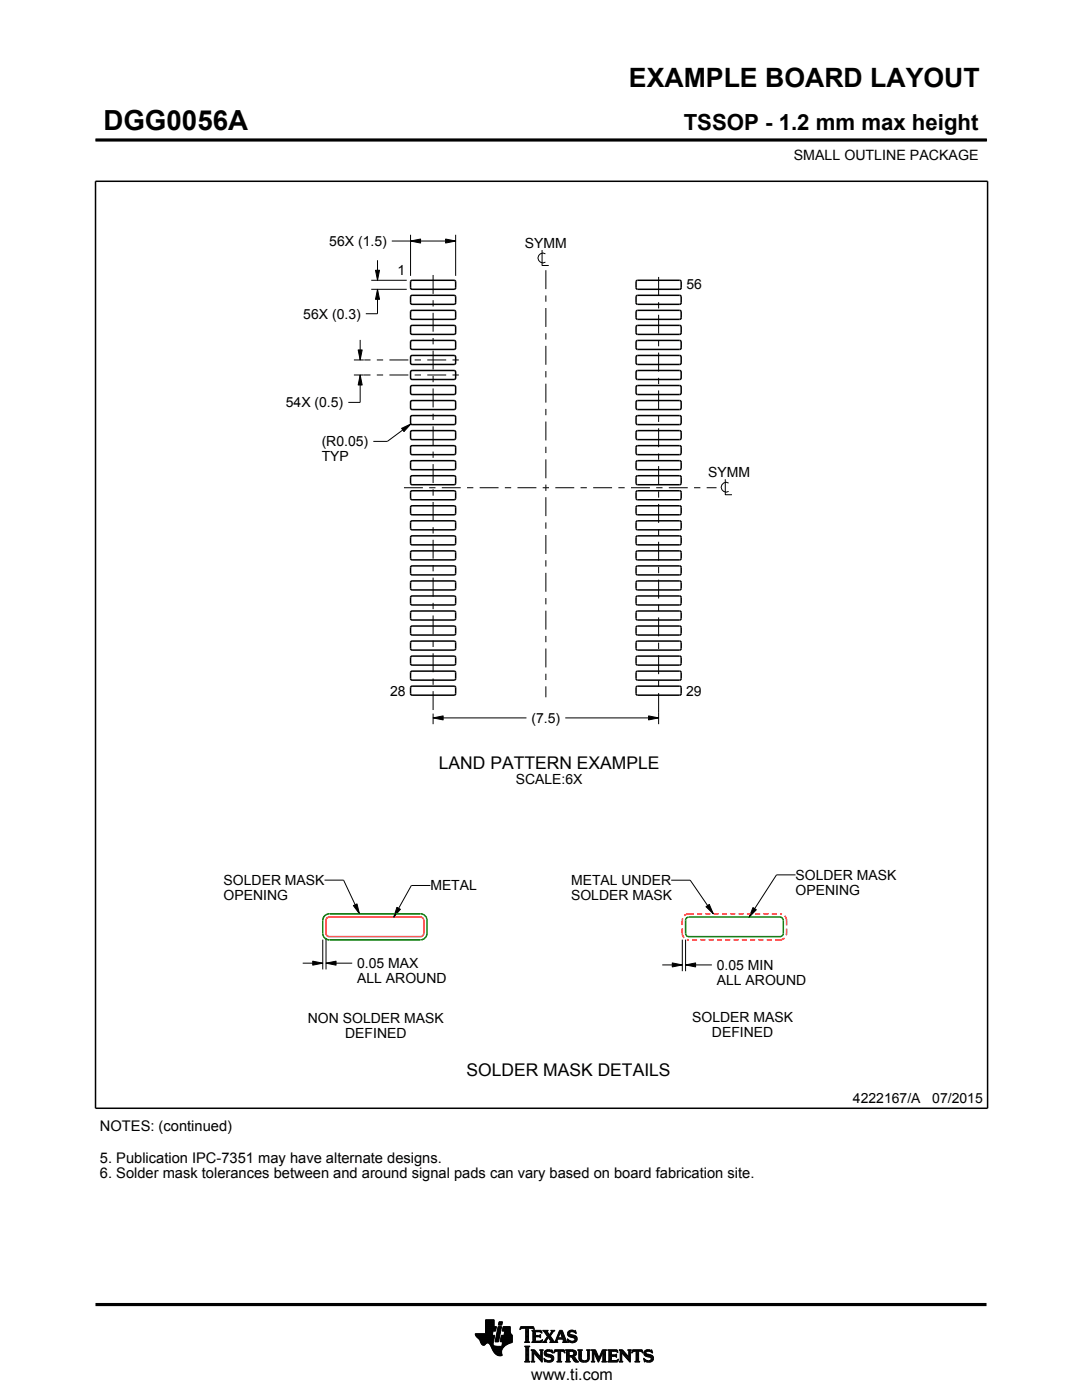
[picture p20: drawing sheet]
<svg xmlns="http://www.w3.org/2000/svg" width="216mm" height="279mm" viewBox="0 0 216 279" stroke-linecap="round" stroke-linejoin="round" font-family="sans-serif">
<defs><g id="words">
<text font-size="5.5" x="20.6" y="26">DGG0056A</text>
<text font-size="5.3" x="125.5" y="17.4">EXAMPLE BOARD LAYOUT</text>
<text font-size="4.4" x="136.4" y="26">TSSOP - 1.2 mm max height</text>
<g font-size="3.5">
<text x="87.6" y="153.4">LAND PATTERN EXAMPLE</text>
<text x="93.1" y="214.6">SOLDER MASK DETAILS</text>
</g>
<text font-size="3.2" x="106" y="275.3">www.ti.com</text>
<g font-size="2.9">
<text x="19.9" y="225.7">NOTES: (continued)</text>
<text x="19.9" y="232">5. Publication IPC-7351 may have alternate designs.</text>
<text x="19.9" y="235.2">6. Solder mask tolerances between and around signal pads can vary based on board fabrication site.</text>
</g>
<g font-size="2.8">
<text x="158.4" y="32">SMALL OUTLINE PACKAGE</text>
<text x="65.7" y="49.1">56X (1.5)</text>
<text x="104.7" y="49.5">SYMM</text>
<text x="79.3" y="54.9">1</text>
<text x="137" y="57.7">56</text>
<text x="60.5" y="63.6">56X (0.3)</text>
<text x="57" y="81.3">54X (0.5)</text>
<text x="64.2" y="89.1">(R0.05)</text>
<text x="64.2" y="92.1">TYP</text>
<text x="141.3" y="95.2">SYMM</text>
<text x="77.8" y="138.8">28</text>
<text x="136.9" y="138.9">29</text>
<text x="106.1" y="144.3">(7.5)</text>
<text x="102.9" y="156.5">SCALE:6X</text>
<text x="44.6" y="176.6">SOLDER MASK</text>
<text x="44.6" y="179.6">OPENING</text>
<text x="85.9" y="177.7">METAL</text>
<text x="113.9" y="176.7">METAL UNDER</text>
<text x="113.9" y="179.7">SOLDER MASK</text>
<text x="158.7" y="175.6">SOLDER MASK</text>
<text x="158.7" y="178.6">OPENING</text>
<text x="71.3" y="193.2">0.05 MAX</text>
<text x="71.3" y="196.2">ALL AROUND</text>
<text x="143" y="193.6">0.05 MIN</text>
<text x="143" y="196.6">ALL AROUND</text>
<text x="61.4" y="204.3">NON SOLDER MASK</text>
<text x="68.9" y="207.3">DEFINED</text>
<text x="138.1" y="204">SOLDER MASK</text>
<text x="142.1" y="207">DEFINED</text>
<text x="170.2" y="220.2">4222167/A</text>
<text x="186" y="220.2">07/2015</text>
</g>
</g></defs>
<g fill="#000">
<path d="M75.3 57.7l.4 2h-.8zM74.9 53.9h.8l-.4 2zM81.9 48.1l2-.4v.8zM88.9 47.7l2 .4-2 .4zM71.5 69.8h.8l-.4 2zM71.9 74.8l.4 2h-.8zM80.1 85.5l1.9-.9-1.4 1.5zM86.4 143.3l2-.4v.8zM129.4 142.9l2 .4-2 .4zM62.4 191.8l2 .4-2 .4zM65.1 192.2l2-.4v.8zM70.5 180.7l.7-.3 .5 2z"/>
<path d="M79.2 181.1l.7 .4-1.3 1.5zM134.1 192.2l2 .4-2 .4zM136.8 192.6l2-.4v.8zM140.9 181l.6-.5 .8 1.9zM150.2 181.1l.7 .5-1.4 1.4z"/>
</g>
<g fill="none" stroke="#000" stroke-width=".2">
<path d="M19.1 27.9h177.7M196.8 27.7v.5M74.1 57.7h7.1M74.1 55.9h7.1M74.9 53.9h.8l-.4 2zM75.3 57.7l.4 2h-.8zM75.3 51.9v4M75.3 57.7v4.9h-2.3M78.2 48.1h12.7M81.9 48.1l2-.4v.8zM81.9 46.9v8.2M88.9 47.7l2 .4-2 .4z"/>
<path d="M90.9 46.9v8.2M108.2 49.9v3.1h1.3M108.8 50.7a.98 .98 0 0 0-1.5 .8 .98 .98 0 0 0 1.5 .8M70.6 74.8h1.9M70.6 71.8h2M71.5 69.8h.8l-.4 2zM71.9 74.8l.4 2h-.8zM71.9 67.8v4M71.9 74.8v5.5h-2.4M80.1 85.5l1.9-.9-1.4 1.5zM82 84.6l-4.7 3.5h-2.8M144.7 95.7v3h1.4"/>
<path d="M145.4 96.4a.98 .98 0 0 0-1.5 .8 .98 .98 0 0 0 1.5 .9M86.4 143.3l2-.4v.8zM86.4 143.3h18.7M86.4 142.4v2.1M112.8 143.3h18.6M129.4 142.9l2 .4-2 .4zM131.4 142.1v2.4M64.8 175.6h3.8l3.1 6.8M85.9 176.7h-3.8l-3.5 6.3M133.9 175.7h3.8l4.6 6.7M158.7 174.6h-3.8l-5.4 8.4M60.4 192.2h4"/>
<path d="M62.4 191.8l2 .4-2 .4zM64.4 187.5v6M65.1 192.2l2-.4v.8zM65.1 187.2v6.3M65.1 192.2h5.2M70.5 180.7l.7-.3 .5 2zM79.2 181.1l.7 .4-1.3 1.5zM132.1 192.6h4M134.1 192.2l2 .4-2 .4zM136.1 187.5v6.3M136.8 192.6l2-.4v.8zM136.8 187.5v6.3"/>
<path d="M136.8 192.6h5.2M140.9 181l.6-.5 .8 1.9zM150.2 181.1l.7 .5-1.4 1.4zM94.8 266.2h3.5M94.8 266.3h3.5M94.9 266.4h3.3M94.9 266.5h3.8l-.2 1.2M94.9 266.5h3.8M95 266.6h3.7M95 266.7h3.7M95.1 266.8h3.6M95.2 266.9h3.4"/>
<path d="M95.3 267h3.3M95.4 267.1h3.2M95.5 267.2h3.1M95.6 267.3h3M95.7 267.4h2.8M95.7 267.5h2.8M95.7 267.5l.4 .7 .3 .3 .3-.1 .5-.4 .4 .1 .8 1.5M95.8 267.6h2.7M95.8 267.7h2.7M95.9 267.8h2.6M95.9 267.9h2.5M95.9 268h2.5"/>
<path d="M96 268h1.1M96 268.1h1M96.1 268.2h.8M96.1 268.3h.7M96.2 268.4h.6M96.3 268.4h.4M96.9 266.1h1.4M96.9 266h1.4M96.9 265.9h1.4M96.9 265.8h1.5M96.9 265.7h1.5M96.9 264.7l2.2 .1-.2 .9h-.5l-.2 .8"/>
<path d="M96.9 265.6h2M96.9 265.5h2M96.9 265.4h2M96.9 265.3h2.1M96.9 265.2h2.1M96.9 265.1h2.1M96.9 265h2.1M96.9 264.9h2.1M96.9 264.8h2.2M96.9 264.6h1.7M96.9 264.5h1.7M96.9 264.4h1.7"/>
<path d="M96.9 264.3h1.7M96.9 264.2h1.7M96.9 264.1h1.7M96.9 264h1.7M96.9 263.9h1.7M96.9 263.8h1.7M96.9 263.7h1.7M96.9 263.6h1.7M96.9 263.5h1.7M96.9 263.4h1.7M97.5 268h.9M97.6 268.1h.8"/>
<path d="M97.7 268.2h.7M97.7 268.3h.7M97.8 268.4h.6M97.9 268.5h.6M97.9 268.6h.7M98 268.7h1.1M98 268.8h2.6M98 268.8h2.5M98.1 268.9h2.3M98.1 269h2.3M98.1 269.1h2.2M98.2 269.2h2.1"/>
<path d="M98.2 269.2h2M98.2 269.3h2M98.3 269.4h1.9M98.3 269.5h1.8M98.4 269.6h1.7M98.4 269.6l.6 .7 .6 .3 .6-.1-.1-.7M98.4 268v.4l.3 .2 2 .1M98.5 269.7h1.6M98.5 267.7l-.1 .3M98.5 269.8h1.6M98.6 269.9h1.5M98.6 264.8v-1.4h-1.7v2.8h-2.1l.2 .5 .7 .8"/>
<path d="M98.6 270h1.5M98.7 270h1.4M98.8 270.1h1.3M98.8 267.7h.7M98.8 267.6h.7M98.8 267.5h.7M98.9 270.2h1.2M98.9 267.4h.7M98.9 267.3h.7M98.9 267.2h.7M98.9 267.1h.7M98.9 267h.7"/>
<path d="M98.9 270.3h1.3M99 266.9h.6M99 266.9h.7M99 266.8h.7M99 266.7h.7M99 266.6h.7M99 266.5h.7M99.1 270.4h1.1M99.1 266.4h.7M99.1 266.3h.7M99.1 266.2h.7M99.1 266.1h.7"/>
<path d="M99.1 266h.7M99.2 265.9h.7M99.2 265.8h.7M99.2 270.4h1M99.2 265.7h.7M99.2 265.6h.7M99.2 265.5h.7M99.3 265.4h.6M99.3 265.4h.7M99.3 265.3h.7M99.3 265.2h.7M99.3 265.1h.7"/>
<path d="M99.3 265h.7M99.4 270.5h.8M99.4 264.9h.7M99.4 264.8h.7M99.4 264.8h.7l-.6 3h-.7zM99.5 264.4h.6M99.5 264.3h.7M99.5 264.2h.7M99.5 264.1h.7M99.5 264h.7M99.5 263.9h.7M99.6 263.8h.7"/>
<path d="M99.6 263.8h.7l-.2 .7h-.7zM99.8 270.6h.1M99.8 267.7h2.4M99.8 267.6h2.4M99.8 267.5h2.4M99.9 267.4h2.3M99.9 267.3h2.3M99.9 267.2h2.3M99.9 267.1h2.3M99.9 267h2.3M99.9 266.9h2.3M100 266.9h2.2"/>
<path d="M100 266.8h2.2M100 266.7h2.2M100 266.6h2.2M100 266.5h2.2M100.1 268.6h.7M100.2 268.5h.7M100.2 268.4h.8M100.2 268.4h.9M100.2 268.3h1M100.2 268.2h1.2M100.2 265.6h1.6M100.2 268.1h1.4"/>
<path d="M100.2 265.5h1.6M100.2 268h1.6M100.3 265.4h1.5M100.3 268h1.7M100.3 267.9h1.9M100.3 265.3h1.5M100.3 267.8h1.9M100.3 265.2h1.5M100.3 265.1h1.5M100.3 265h1.5M100.4 264.9h1.4M100.4 264.8h1.4"/>
<path d="M100.6 266.5l.1-.8h-.5l.2-.9h1.4l.1 1.1 .3 .6v1.4l-1.3 .6M100.6 266.4h1.5M100.6 266.3h1.4M100.6 266.2h1.4M100.6 266.1h1.3M100.7 266h1.2M100.7 265.9h1.2M100.7 265.8h1.1M100.7 265.7h1.1M100.9 268.5l-.6 .6-.2 .7M102.2 266.5h-2.2l-.2 1.1 .1 .2h.4l-.2 .9M103.7 265.3h.1"/>
<path d="M103.8 265.2h.2M103.8 265h2.8M103.8 264.9h2.7M103.9 264.8h2.6M104.7 267.8h1M104.7 271.8h1.1M104.7 268.7h1M104.8 267.7h.7M104.8 271.7h.8M104.9 265.2h.6M104.9 268.9h.6M104.9 267.6h.6"/>
<path d="M104.9 267.5v-2.3l-.7-.1-.4 .3 .1-.6h2.6l.1 .6-.4-.3-.7 .1v2.3M104.9 267.5l-.2 .3M104.9 267.5h.6M104.9 267.4h.6M104.9 267.3h.6M104.9 267.2h.6M104.9 267.1h.6M104.9 267h.6M104.9 266.8h.6M104.9 266.7h.6M104.9 266.6h.6M104.9 266.5h.6"/>
<path d="M104.9 266.4h.6M104.9 266.3h.6M104.9 266.2h.6M104.9 266.1h.6M104.9 265.9h.6M104.9 265.8h.6M104.9 265.7h.6M104.9 265.6h.6M104.9 265.5h.6M104.9 265.4h.6M104.9 265.3h.6M104.9 271.5h.6"/>
<path d="M104.9 269h.6M104.9 271.4h.6M104.9 271.4v-2.4l-.2-.4h1.1l-.3 .4v2.4M104.9 271.4l-.2 .4h1.1l-.3-.4M104.9 271.3h.6M104.9 271.2h.6M104.9 271.1h.6M104.9 271h.6M104.9 270.9h.6M104.9 270.8h.6M104.9 270.6h.6M104.9 270.5h.6"/>
<path d="M104.9 270.4h.6M104.9 270.3h.6M104.9 270.2h.6M104.9 270.1h.6M104.9 270h.6M104.9 269.9h.6M104.9 269.8h.6M104.9 269.6h.6M104.9 269.5h.6M104.9 269.4h.6M104.9 269.3h.6M104.9 269.2h.6"/>
<path d="M104.9 269.1h.6M105.5 267.5l.2 .3M105.7 267.8h-1M105.9 271.8h.8M105.9 269.4h.8M106.1 269.5h.7M106.1 267.8h2M106.1 271.7h.5M106.2 269.6h.7M106.2 271.5h.3M106.2 265.6h1.8M106.2 269.8h.8"/>
<path d="M106.2 271.4h.3M106.2 269.8l-.3-.4h.8l1.2 1.4M106.2 271.4l-.3 .4h.8l-.2-.4M106.2 271.3h.3M106.2 271.2h.3M106.2 271.1h.3M106.2 271h.3M106.2 270.9h.3M106.2 270.8h.3M106.2 270.6h.3M106.2 270.5h.3M106.2 270.4h.3"/>
<path d="M106.2 270.3h.3M106.2 270.2h.3M106.2 270.1h.3M106.2 270h1M106.2 269.9h.9M106.2 269.8v1.6M106.3 267.7h1.8M106.3 265.7h1.8M106.3 267.6h.6M106.3 265.8h.6M106.3 267.5l-.2 .3M106.3 267.5h.5"/>
<path d="M106.3 267.4h.5M106.3 267.3h.5M106.3 267.2h.5M106.3 267.1h.5M106.3 267h.5M106.3 266.8h.5M106.3 266.7h1.6M106.3 266.6h1.6M106.3 266.5h.5M106.3 266.4h.5M106.3 266.3h.5M106.3 266.2h.5"/>
<path d="M106.3 266.1h.5M106.3 265.9h.5M106.4 265.2h.2M106.5 270h.1M106.5 270v1.4M106.5 265.3h.1M106.6 270.1h.7M106.7 270.2h.7M106.8 270.3h.7M106.8 265.9l.1-.1h.7l.6 .2-.2-.5h-1.9l.2 .3v1.7M106.8 265.9v.6h.8l.3-.2v.7l-.3-.2h-.8l.1 .8h.9l.5-.2M106.9 270.4h.7"/>
<path d="M107 270.5h.7M107.1 270.6h.7M107.2 270.8h1M107.3 270.9h.9M107.4 271h.8M107.5 271.1h.7M107.6 271.2h.6M107.6 266.5h.3M107.7 271.3h.5M107.7 269.4h.7M107.7 266.8h.2M107.7 267.6h.5"/>
<path d="M107.8 266.4h.1M107.8 271.4h.4M107.8 267h.1M107.8 265.8h.3M107.8 269.5h.5M107.9 271.5h.3M107.9 269.6h.3M107.9 269.8h.3M107.9 270.6h.3M107.9 270.5h.3M107.9 270.4h.3M107.9 270.3h.3"/>
<path d="M107.9 270.2h.3M107.9 270.1h.3M107.9 270h.3M107.9 269.9h.3M107.9 269.8v1M108 271.7h.2M108 265.9h.1M108 267.5h.2M108.1 271.8h.1M108.1 266.1h.1M108.2 267.4h.1M108.2 269.8l.2-.4h-.7l.2 .4"/>
<path d="M108.2 269.8v2.1l-1.7-1.9M108.2 267.8h.9M108.3 267.4l-.2 .5-2-.1M108.3 265.6h1M108.5 267.7h.5M108.5 271.1l.2 .7 .2-.1 .6 .2 .7-.2 .3-.6M108.5 271.1h.1M108.5 265.7h.7M108.5 271.2h.2M108.6 271.3h.2M108.6 270.1l.2 .5 1.1 .3 .1 .3-.1 .3h-.5l-.9-.4M108.6 270.1h.4"/>
<path d="M108.6 270h.4M108.6 270.2h.6M108.6 267.6h.4M108.6 271.4h.4M108.6 269.9h.4M108.6 270.3h1M108.6 265.8h.7M108.6 271.5h.8M108.6 269.8h.5M108.7 271.7h1.5M108.7 270.4h1.3M108.7 267.5h.3"/>
<path d="M108.7 271.8h.1M108.7 265.9h.6M108.7 269.6h1.5M108.8 267.4h.3M108.8 270.5h1.5M108.8 266.1h.6M108.8 269.5h1.4M108.8 267.3h.4M108.9 266.2h.6M108.9 267.2h.4M108.9 266.3h.6M108.9 270.6h1.5"/>
<path d="M109 267.1h.3M109 270l.2 .2 1.1 .3 .2 .6M109 270l.1-.3h.4l.8 .3-.1-.6-.2 .1-.6-.1-.6 .2-.2 .5M109 266.4h1M109.1 271.8h.9M109.1 269.4h.7M109.1 267h.9M109.1 266.5h.8M109.1 267.8h-.9M109.2 266.8h.8M109.2 266.6h.6M109.2 266.7h.7"/>
<path d="M109.2 266.7l-.6 1-.4 .1M109.3 270.8h1.1M109.5 267.1h.6M109.6 267.2h.6M109.7 271.5h.7M109.7 267.3h.6M109.7 267.8l.2-.1-.5-.8-.4 .8 .1 .1M109.7 267.8h1.6M109.7 266.3h.4M109.7 267.4h.6M109.8 270.9h.7M109.8 266.2h.3"/>
<path d="M109.8 266.6l.9 1.2 1-2.3h.5l.8 2.1 .3 .2M109.8 267.5h.6M109.9 266.1h.3M109.9 269.8h.4M109.9 267.6h.6M109.9 267.7h.7M109.9 271.4h.5M109.9 265.9h.4M110 271h.5M110 265.6h.7M110 265.9l.1-.2-.2-.2h.8l-.9 1.1M110 265.9l-.4 .5-.4-.6 .2-.3h-1.1l.9 1.2"/>
<path d="M110 271.3h.5M110 265.8h.4M110 271.1h.5M110 271.2h.5M110.1 269.4h.1M110.1 265.7h.4M110.1 269.9h.2M110.2 270h.1M110.5 270h.1M110.5 269.9h.2M110.5 269.8h.3M110.6 269.6h2.1"/>
<path d="M110.6 269.5h2M110.6 269.4h2M110.7 267.7h.5M110.8 267.6h.4M110.9 267.5h.3M110.9 267.4h.3M111 267.3h.3M111 267.2h1.8M111 267.1h1.8M111.1 267h.3M111.1 271.8h1M111.1 266.8h.4"/>
<path d="M111.2 266.7h.3M111.2 267.5v.3h.1M111.2 267.5l.1-.2h1l.1 .2M111.2 266.6h.3M111.3 266.5h.3M111.3 271.7h.6M111.3 266.4h.3M111.3 271.5h.6M111.3 267.8h-1.6M111.3 269.8h.6M111.4 266.3h.3M111.4 271.4h.5"/>
<path d="M111.4 270.1h.5M111.4 270h.5M111.4 269.9h.5M111.4 270.5h.5M111.4 270.4h.5M111.4 270.3h.5M111.4 270.2h.5M111.4 271.1h.5M111.4 271h.5M111.4 270.9h.5M111.4 270.8h.5M111.4 270.6h.5"/>
<path d="M111.4 271.4l-.1-1.7h-.4l-.4 .4 .2-.7h1.9l.1 .7-.4-.4h-.4v1.7M111.4 271.4l-.3 .4h1l-.2-.4M111.4 271.3h.5M111.4 271.2h.5M111.4 266.2h.3M111.4 266.1h.4M111.5 265.9h.9M111.5 265.8h.8M111.6 265.7h.7M111.6 265.6h.6M111.8 265.9l.4 1.1h-.8zM111.9 266.1h.5"/>
<path d="M111.9 266.2h.5M111.9 266.3h.6M112 266.4h.5M112 266.5h.6M112.1 266.6h.5M112.1 266.7h.6M112.1 266.8h.6M112.2 267h.5M112.2 267.8h1.1M112.3 267.3h.6M112.3 267.4h.6M112.4 267.5h.6"/>
<path d="M112.4 267.5v.3h-.2M112.4 269.8h.3M112.4 267.6h.6M112.4 267.7h.7M112.6 269.9h.1M112.6 270h.2M112.8 271.8h1M112.8 269.4h1.6M113 269.5h1.7M113 271.7h.7M113 269.6h1.9M113 271.5h.6"/>
<path d="M113 269.8h.6M113 271.4h.6M113 271.4l-.2 .4h1l-.2-.4M113 271.3h.6M113 271.2h.6M113 271.1h.6M113 271h.6M113 270.9h.6M113 270.8h1.5M113 270.6h1.6M113 270.5h1.8M113 270.4h.6"/>
<path d="M113 270.3h.6M113 270.2h.6M113 270.1h.6M113 270h.6M113 269.9h.6M113 269.8v1.6M113 269.8l-.2-.4h1.5l.6 .2 .1 .5M113.2 267.3h.2M113.2 267.4h.3M113.2 266.2l.3 .5 1 .3 .2 .3M113.2 266.2h.5M113.2 266.3h.6"/>
<path d="M113.2 266.1h.5M113.3 267.5h.3M113.3 267.8h-1.1M113.3 266.4h.9M113.3 265.9h.4M113.3 267.6h.6M113.3 266.5h1.3M113.3 267.7h1.6M113.3 265.8h.5M113.3 267.8h.2M113.4 266.6h1.5M113.4 265.7h1.5"/>
<path d="M113.5 266.7h1.5M113.5 265.6h1.4M113.6 269.9l.1-.2h.5l.3 .4M113.6 269.9v.6M113.7 267.8h1.1M113.8 266.8h1.3M113.8 265.5h.6M114 268h.4M114.1 270.9h.6M114.2 271h.6M114.2 271.1h.7M114.3 271.2h.6"/>
<path d="M114.3 267h.8M114.3 269.8h.7M114.3 270.4h.6M114.4 271.3h.6M114.4 271.3l.4 .5h.7M114.4 271.3l-.3-.4-.5-.1v.6M114.4 270.7l1.1 1.1M114.4 270.7h.1M114.4 271.4h.7M114.4 269.9h.6M114.4 270.3h.6M114.5 267.6h.5"/>
<path d="M114.5 270.2h.5M114.5 270h.5M114.5 265.8h.4M114.5 270.1h.5M114.5 270.1l-.2 .3-.3 .1M114.5 271.5h.7M114.6 271.7h.7M114.6 267.1h.6M114.6 267.5h.5M114.7 267.2h.5M114.7 267.4h.5M114.7 265.9h.3"/>
<path d="M114.7 267.3h.5M114.7 271.8h.8M114.8 266.1h.2M114.9 266.2h.1M114.9 266.2l-.7-.4h-.4l-.1 .2 .1 .3 1.1 .4 .3 .5M114.9 266.2l-.1-.7-.2 .1-.5-.1-.6 .2-.3 .5M115 270.1l-.1 .4-.5 .2M115.2 267.2l-.3 .6-.7 .2-.6-.2-.2 .1-.2-.7 .9 .5 .4-.1 .2-.3M115.3 269.4h.9M115.4 269.5h.7M115.5 269.6h.5M115.5 269.8h.5"/>
<path d="M115.5 269.8v1.4l.4 .5 .6 .2 .6-.1 .4-.3 .1-.5M115.5 271h.5M115.5 270.9h.5M115.5 270.8h.5M115.5 270.6h.5M115.5 270.5h.5M115.5 270.4h.5M115.5 270.3h.5M115.5 270.2h.5M115.5 270.1h.5M115.5 270h.5M115.5 269.9h.5"/>
<path d="M115.5 271.1h.5M115.5 271.2h.5M115.5 271.3h.6M115.6 271.4h.6M115.7 271.5h.8M115.8 271.7h1.5M116 271l.2 .4 .5 .2 .4-.2 .2-.4M116 269.8l.2-.4h-.9l.2 .4M116 269.8v1.2M116 271.8h1.1M116.8 271.5h.6M117 269.4h.8"/>
<path d="M117.1 271.4h.4M117.2 269.5h.5M117.2 271.3h.4M117.2 269.6h.4M117.2 271.2h.4M117.2 271.1h.4M117.3 269.8h.3M117.3 271h.3M117.3 270.9h.3M117.3 270.8h.3M117.3 270.6h.3M117.3 270.5h.3"/>
<path d="M117.3 270.4h.3M117.3 270.3h.3M117.3 270.2h.3M117.3 270.1h.3M117.3 270h.3M117.3 269.9h.3M117.6 269.8l.2-.4h-.8l.2 .3 .1 1.3M117.6 269.8v1.2M118 271.8h.7M118 269.4h.8M118.1 269.5h.8M118.1 271.7h.5"/>
<path d="M118.2 269.6h.7M118.2 271.5h.3M118.2 269.8h.8M118.2 271.4h.3M118.2 271.4l-.2 .4h.7l-.2-.4M118.2 271.3h.3M118.2 271.2h.3M118.2 271.1h.3M118.2 271h.3M118.2 270.9h.3M118.2 270.8h.3M118.2 270.6h.3"/>
<path d="M118.2 270.5h.3M118.2 270.4h.3M118.2 270.3h.3M118.2 270.2h.3M118.2 270.1h.3M118.2 270h.9M118.2 269.9h.8M118.2 269.8v1.6M118.6 270.1h.5M118.6 270.2h.6M118.7 270.3h.5M118.7 270.4h.6"/>
<path d="M118.8 270.5h.5M118.8 270.6h.6M118.9 270.8h.5M118.9 270.9h.6M119 271h.8M119 271.1h.8M119.1 271.2h.6M119.1 271.3h.6M119.2 271.4h.4M119.2 271.5h.4M119.3 271.7h.2M119.3 271.8h.2"/>
<path d="M119.6 270.9h.3M119.6 270.8h.3M119.7 270.6h.3M119.7 270.5h.3M119.8 270.4h.3M119.8 270.3h.3M119.9 270.2h.3M119.9 270.1h.3M120 270h.8M120 269.9h.8M120 269.8h.8M120.1 271.8h1"/>
<path d="M120.1 269.6h.7M120.1 269.5h.8M120.2 269.4h.9M120.2 271.7h.7M120.3 271.5h.5M120.3 271.4h.5M120.3 271.4l-.2 .4h1l-.3-.4M120.3 271.4v-1.5l-.9 2-.9-2v1.5M120.3 271.3h.5M120.3 271.2h.5M120.3 271.1h.5M120.3 271h.5"/>
<path d="M120.3 270.9h.5M120.3 270.8h.5M120.3 270.6h.5M120.3 270.5h.5M120.3 270.4h.5M120.3 270.3h.5M120.3 270.2h.5M120.3 270.1h.5M120.8 269.8l.3-.4h-.9l-.7 1.6-.7-1.6h-.8l.2 .4M120.8 269.8v1.6M121.2 271.8h2M121.2 269.4h1.9"/>
<path d="M121.4 269.5h1.8M121.4 271.7h1.9M121.5 269.6h1.7M121.5 271.5h1.8M121.5 269.8h.5M121.5 271.4h.5M121.5 269.9h.5M121.5 269.8v1.6M121.5 269.8l-.3-.4h1.9l.2 .6M121.5 270.3h.5M121.5 270.2h.5M121.5 270.1h.5"/>
<path d="M121.5 270h.5M121.5 270.9h.5M121.5 270.8h.5M121.5 270.6h1.5M121.5 270.5h1.5M121.5 270.4h1.5M121.5 271.3h.5M121.5 271.2h.5M121.5 271.1h.5M121.5 271h.5M122.6 270.4l.4-.2v.7l-.2-.2h-.8v.8h.2M122.9 270.8h.1"/>
<path d="M122.9 270.3h.1M123 269.8h.3M123.1 271.4h.3M123.2 269.9h.1M123.3 270h.1M123.3 270l-.4-.3h-.8l-.1 .7M123.3 271.3h.1M123.4 271.2h.1M123.4 271.2l-.3 .3h-.4M123.4 271.2l-.2 .6h-2l.3-.4M123.5 271.8h.8M123.5 269.4h.7"/>
<path d="M123.6 269.5h.7M123.7 271.7h.5M123.7 269.6h.7M123.7 271.5h.4M123.7 269.8h.8M123.7 271.4h.4M123.7 271.4l-.2 .4h.8l-.2-.4M123.7 271.3h.4M123.7 271.2h.4M123.7 271.1h.4M123.7 271h.4M123.7 270.9h.4"/>
<path d="M123.7 270.8h.4M123.7 270.6h.4M123.7 270.5h.4M123.7 270.4h.4M123.7 270.3h.4M123.7 270.2h.4M123.7 270.1h.4M123.7 270h1M123.7 269.9h.9M123.7 269.8v1.6M124.1 270v1.4M124.1 270h.1"/>
<path d="M124.2 270.1h.6M124.2 270.2h.7M124.3 270.3h.7M124.4 270.4h.7M124.5 270.5h.7M124.6 270.6h.7M124.7 270.8h1.1M124.8 270.9h1M124.9 271h.9M125 271.1h.8M125.1 271.2h.7M125.2 271.3h.6"/>
<path d="M125.2 269.4h.8M125.3 271.4h.5M125.4 269.5h.5M125.4 271.5h.4M125.4 269.6h.4M125.5 269.8h.3M125.5 269.8l-.1 1-1.2-1.4h-.7l.2 .4M125.5 269.9h.3M125.5 270.2h.3M125.5 270.1h.3M125.5 270h.3M125.5 270.4h.3"/>
<path d="M125.5 270.3h.3M125.5 270.6h.3M125.5 270.5h.3M125.5 271.7h.3M125.6 271.8h.2M125.8 269.8l.2-.4h-.8l.3 .4M125.8 269.8v2.1l-1.7-1.9M126 270h.1M126.1 269.9h.1M126.1 269.8h.3M126.1 269.6h2.1M126.2 269.5h2"/>
<path d="M126.2 269.4h2M126.6 271.8h1.1M126.9 271.7h.6M126.9 271.5h.5M126.9 269.8h.5M126.9 271.4h.5M126.9 270.1h.5M126.9 270h.5M126.9 269.9h.5M126.9 270.5h.5M126.9 270.4h.5M126.9 270.3h.5"/>
<path d="M126.9 270.2h.5M126.9 271.1h.5M126.9 271h.5M126.9 270.9h.5M126.9 270.8h.5M126.9 270.6h.5M126.9 271.4v-1.7h-.5l-.3 .4 .1-.7h1.9l.2 .7-.4-.4h-.5v1.7M126.9 271.4l-.3 .4h1.1l-.3-.4M126.9 271.3h.5M126.9 271.2h.5M128 269.8h.3M128.1 269.9h.2"/>
<path d="M128.2 270h.1M128.4 271.1l.2 .7 .2-.1 .6 .2 .7-.2 .3-.6M128.4 271.1h.1M128.4 271.2h.2M128.5 271.3h.2M128.5 270.1l.1 .4 .5 .3M128.5 270.1h.4M128.5 270h.4M128.5 270.2h.6M128.5 271.4h.4M128.5 269.9h.4M128.5 270.3h1"/>
<path d="M128.5 271.5h.8M128.5 269.8h.5M128.6 271.7h1.5M128.6 270.4h1.3M128.6 271.8h.1M128.6 269.6h1.5M128.7 270.5h1.5M128.7 269.5h1.4M128.8 270.6h1.5M128.9 270l.1-.3h.4l.8 .3-.1-.6-.2 .1-.6-.1-.6 .2-.2 .5M128.9 270l.2 .2 1.1 .3 .2 .6M128.9 271.8h1"/>
<path d="M129 269.4h.7M129.1 270.8l.7 .2 .1 .4-.7 .1-.8-.4M129.2 270.8h1.1M129.6 271.5h.7M129.6 270.9h.8M129.8 269.8h.4M129.8 271.4h.5M129.9 271h.5M129.9 271.3h.5M129.9 271.1h.5M129.9 271.2h.5M129.9 269.4h.2"/>
<path d="M130 269.9h.2M130.1 270h.1"/>
</g>
<g fill="none" stroke="#000" stroke-width=".3">
<path d="M19.1 36.2h178v185h-178zM82.1 56l8.5-.1 .3 .3v1.2l-.3 .3h-8.4l-.3-.3v-1.2zM82.1 59l8.5-.1 .3 .3v1.2l-.3 .3h-8.4l-.3-.3v-1.2zM127.1 59l8.5-.1 .3 .3v1.2l-.3 .3h-8.4l-.3-.3v-1.2zM127.1 56l8.5-.1 .3 .3v1.2l-.3 .3h-8.4l-.3-.3v-1.2zM82.1 77l8.5-.1 .3 .3v1.2l-.3 .3h-8.4l-.3-.3v-1.2zM82.1 80l8.5-.1 .3 .3v1.2l-.3 .3h-8.4l-.3-.3v-1.2zM82.1 62l8.5-.1 .3 .3v1.2l-.3 .3h-8.4l-.3-.3v-1.2zM82.1 65l8.5-.1 .3 .3v1.2l-.3 .3h-8.4l-.3-.3v-1.2zM82.1 68l8.5-.1 .3 .3v1.2l-.3 .3h-8.4l-.3-.3v-1.2zM82.1 71l8.5-.1 .3 .3v1.2l-.3 .3h-8.4l-.3-.3v-1.2zM82.1 74l8.5-.1 .3 .3v1.2l-.3 .3h-8.4l-.3-.3v-1.2z"/>
<path d="M127.1 80l8.5-.1 .3 .3v1.2l-.3 .3h-8.4l-.3-.3v-1.2zM127.1 77l8.5-.1 .3 .3v1.2l-.3 .3h-8.4l-.3-.3v-1.2zM127.1 74l8.5-.1 .3 .3v1.2l-.3 .3h-8.4l-.3-.3v-1.2zM127.1 71l8.5-.1 .3 .3v1.2l-.3 .3h-8.4l-.3-.3v-1.2zM127.1 68l8.5-.1 .3 .3v1.2l-.3 .3h-8.4l-.3-.3v-1.2zM127.1 65l8.5-.1 .3 .3v1.2l-.3 .3h-8.4l-.3-.3v-1.2zM127.1 62l8.5-.1 .3 .3v1.2l-.3 .3h-8.4l-.3-.3v-1.2zM82.1 98l8.5-.1 .3 .3v1.2l-.3 .3h-8.4l-.3-.3v-1.2zM82.1 83l8.5-.1 .3 .3v1.2l-.3 .3h-8.4l-.3-.3v-1.2zM82.1 86l8.5-.1 .3 .3v1.2l-.3 .3h-8.4l-.3-.3v-1.2zM82.1 89l8.5-.1 .3 .3v1.2l-.3 .3h-8.4l-.3-.3v-1.2zM82.1 92l8.5-.1 .3 .3v1.2l-.3 .3h-8.4l-.3-.3v-1.2z"/>
<path d="M82.1 95l8.5-.1 .3 .3v1.2l-.3 .3h-8.4l-.3-.3v-1.2zM127.1 98l8.5-.1 .3 .3v1.2l-.3 .3h-8.4l-.3-.3v-1.2zM127.1 95l8.5-.1 .3 .3v1.2l-.3 .3h-8.4l-.3-.3v-1.2zM127.1 92l8.5-.1 .3 .3v1.2l-.3 .3h-8.4l-.3-.3v-1.2zM127.1 89l8.5-.1 .3 .3v1.2l-.3 .3h-8.4l-.3-.3v-1.2zM127.1 86l8.5-.1 .3 .3v1.2l-.3 .3h-8.4l-.3-.3v-1.2zM127.1 83l8.5-.1 .3 .3v1.2l-.3 .3h-8.4l-.3-.3v-1.2zM82 119.1l.2-.2h8.4l.3 .3v1.2l-.3 .3h-8.4l-.3-.3zM82 101.1l.2-.2h8.4l.3 .3v1.2l-.3 .3h-8.4l-.3-.3zM82 104.1l.2-.2h8.4l.3 .3v1.2l-.3 .3h-8.4l-.3-.3zM82 107.1l.2-.2h8.4l.3 .3v1.2l-.3 .3h-8.4l-.3-.3zM82 116.1l.2-.2h8.4l.3 .3v1.2l-.3 .3h-8.4l-.3-.3z"/>
<path d="M82 113.1l.2-.2h8.4l.3 .3v1.2l-.3 .3h-8.4l-.3-.3zM82 110.1l.2-.2h8.4l.3 .3v1.2l-.3 .3h-8.4l-.3-.3zM127 119.1l.2-.2h8.4l.3 .3v1.2l-.3 .3h-8.4l-.3-.3zM127 116.1l.2-.2h8.4l.3 .3v1.2l-.3 .3h-8.4l-.3-.3zM127 113.1l.2-.2h8.4l.3 .3v1.2l-.3 .3h-8.4l-.3-.3zM127 110.1l.2-.2h8.4l.3 .3v1.2l-.3 .3h-8.4l-.3-.3zM127 107.1l.2-.2h8.4l.3 .3v1.2l-.3 .3h-8.4l-.3-.3zM127 104.1l.2-.2h8.4l.3 .3v1.2l-.3 .3h-8.4l-.3-.3zM127 101.1l.2-.2h8.4l.3 .3v1.2l-.3 .3h-8.4l-.3-.3zM82 122.1l.2-.2h8.4l.3 .3v1.2l-.3 .3h-8.4l-.3-.3zM82.1 137l8.5-.1 .3 .3v1.2l-.3 .3h-8.4l-.3-.3v-1.2zM82.1 134l8.5-.1 .3 .3v1.2l-.3 .3h-8.4l-.3-.3v-1.2z"/>
<path d="M82.1 131l8.5-.1 .3 .3v1.2l-.3 .3h-8.4l-.3-.3v-1.2zM82.1 128l8.5-.1 .3 .3v1.2l-.3 .3h-8.4l-.3-.3v-1.2zM82.1 125l8.5-.1 .3 .3v1.2l-.3 .3h-8.4l-.3-.3v-1.2zM127 122.1l.2-.2h8.4l.3 .3v1.2l-.3 .3h-8.4l-.3-.3zM127.1 137l8.5-.1 .3 .3v1.2l-.3 .3h-8.4l-.3-.3v-1.2zM127.1 134l8.5-.1 .3 .3v1.2l-.3 .3h-8.4l-.3-.3v-1.2zM127.1 131l8.5-.1 .3 .3v1.2l-.3 .3h-8.4l-.3-.3v-1.2zM127.1 128l8.5-.1 .3 .3v1.2l-.3 .3h-8.4l-.3-.3v-1.2zM127.1 125l8.5-.1 .3 .3v1.2l-.3 .3h-8.4l-.3-.3v-1.2z"/>
</g>
<path d="M19 27.9h177.8M19 260.3h177.8" fill="none" stroke="#000" stroke-width=".63" stroke-linecap="butt"/>
<path d="M86.4 54.9v87.5M131.4 142.1v-87.3" fill="none" stroke="#000" stroke-width=".2" stroke-dasharray="1.3 1.3 3.8 1.3" stroke-dashoffset="2.5" stroke-linecap="butt"/>
<path d="M90.9 74.8h-18.4M90.9 74.8h.7M90.9 71.8h-18.2M90.9 71.8h.8M108.9 97.3v41.9M108.9 97.3v-43.5M108.9 97.3h-28.7M108.9 97.3h34.1" fill="none" stroke="#000" stroke-width=".2" stroke-dasharray="1.3 1.3 3.8 1.3" stroke-dashoffset=".6" stroke-linecap="butt"/>
<path d="M64.9 182.6l.8-.2h18.2a1.3 1.3 0 0 1 1.3 1.3v2.6a1.3 1.3 0 0 1-1.3 1.3h-18.2a1.3 1.3 0 0 1-1.3-1.3v-2.6l.1-.4zM137 183.2l.4-.2h18.2a.65 .65 0 0 1 .7 .7v2.6a.65 .65 0 0 1-.7 .6h-18.2a.65 .65 0 0 1-.6-.6v-2.6z" fill="none" stroke="#00a600" stroke-width=".3"/>
<path d="M65.2 183.2l.5-.2h18.2a.65 .65 0 0 1 .7 .7v2.6a.65 .65 0 0 1-.7 .6h-18.2a.65 .65 0 0 1-.6-.6v-2.6z" fill="none" stroke="#f00" stroke-width=".3"/>
<path d="M136.1 186.3v-2.6M136.1 186.3a1.3 1.3 0 0 0 1.3 1.3M137.4 182.4h18.2M137.4 182.4a1.3 1.3 0 0 0-1.3 1.3M155.6 187.6h-18.2M155.6 187.6a1.3 1.3 0 0 0 1.3-1.3M156.9 183.7v2.6M156.9 183.7a1.3 1.3 0 0 0-1.3-1.3" fill="none" stroke="#f00" stroke-width=".3" stroke-dasharray="1 .7" stroke-linecap="butt"/>
<use href="#words"/>
</svg>
